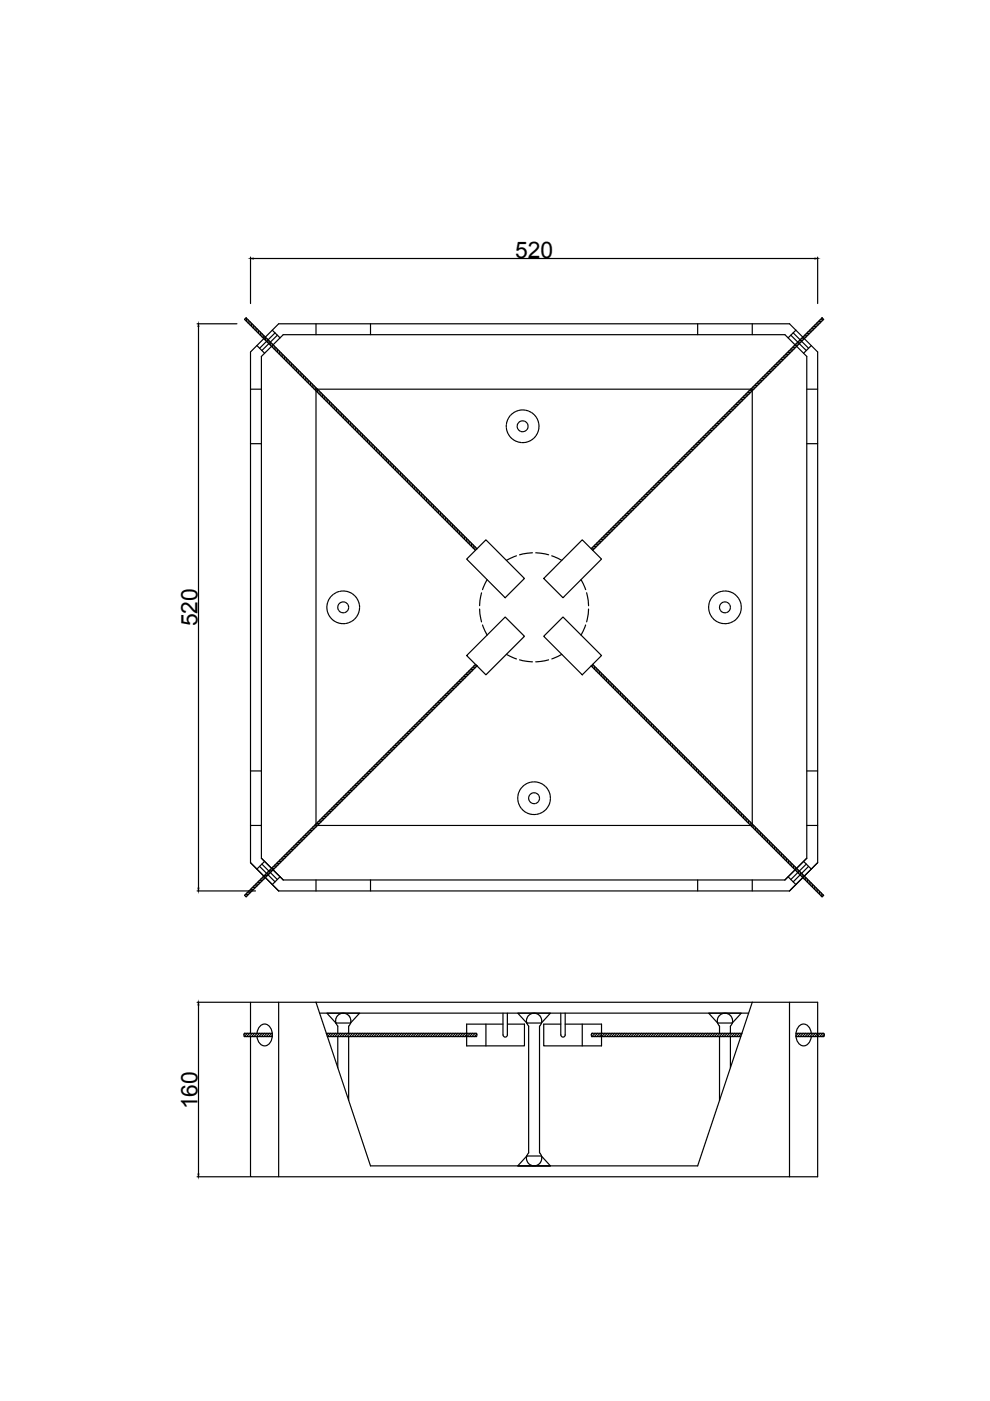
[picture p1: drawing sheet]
<svg xmlns="http://www.w3.org/2000/svg" width="210mm" height="297mm" viewBox="0 0 210 297" stroke-linecap="round" stroke-linejoin="round" font-family="sans-serif">
<defs><g id="words">
<g font-size="4.8">
<text x="109.2" y="54.6">520</text>
<text x="41.9" y="132.8" transform="rotate(-90 41.9 132.8)">520</text>
<text x="41.9" y="235.2" transform="rotate(-90 41.9 235.2)">160</text>
</g>
</g></defs>
<!-- layer: 0 -->
<g fill="none" stroke="#000" stroke-width=".25">
<path d="M53.1 54.5v9.9M53.7 54.8h119.1M173.4 54.5v9.9M41.8 68.7h8.4M42.1 69.2v119.1M51.9 67.7h.1M52.2 67.4v.7M52.6 67.8v.7M53 68.2v.6M53.3 68.5v.7M53.7 68.9v.7M54.1 69.3v.6"/>
<path d="M54.4 69.6v.7M54.5 73.3l1.6 1.6M54.8 70v.7M55.2 70.4v.6M55.4 75.6l4.7-4.6h106.3l4.7 4.6v106.4l-4.7 4.6h-106.3l-4.7-4.6zM55.5 70.7v.7M55.9 71.1v.7M56.3 71.5v.6M56.6 71.8v.7M57 72.2v.7M57.4 72.6v.6M57.7 70l1.7 1.6"/>
<path d="M57.7 72.9v.7M58.1 73.3v.7M58.3 70.6l-3.3 3.2M58.5 73.7v.6M58.8 71.1l-3.3 3.2M58.9 74.1v.6M59.1 68.7h108.3l6 5.9v108.3l-6 6h-108.3l-6-6v-108.3zM59.2 74.4v.7M59.6 74.8v.6M60 75.2v.6M60.3 75.5v.7M60.7 75.9v.6"/>
<path d="M61.1 76.3v.6M61.4 76.6v.7M61.8 77v.6M62.2 77.4v.6M62.5 77.7v.7M62.9 78.1v.6M63.3 78.5v.6M63.6 78.8v.7M64 79.2v.6M64.4 79.6v.6M64.7 79.9v.7M67 68.7v2.3"/>
<path d="M78.6 68.7v2.3M147.9 68.7v2.3M159.5 68.7v2.3M161.8 79.9h.6M162.2 79.5h.6M162.5 79.1h.7M162.9 78.8h.6M163.3 78.4h.6M163.6 78h.7M164 77.7h.6M164.4 77.3h.6M164.7 76.9h.7"/>
<path d="M165.1 76.6h.6M165.5 76.2h.6M165.8 75.8h.7M166.2 75.5h.6M166.6 75.1h.6M166.9 74.7h.7M167.3 74.4h.6M167.7 74h.6M167.7 71.1l3.2 3.2M168 73.6h.7M168.2 70.6l3.2 3.2M168.4 73.3h.6"/>
<path d="M168.7 70l-1.6 1.6M168.8 72.9h.6M169.1 72.5h.7M169.5 72.2h.6M169.9 71.8h.6M170.2 71.4h.7M170.6 71.1h.6M171 70.7h.6M171.3 70.3h.7M171.7 70h.6M172 73.3l-1.6 1.6M172.1 69.6h.6"/>
<path d="M172.4 69.2h.7M172.8 68.9h.6M173.2 68.5h.6M173.5 68.1h.7M173.9 67.8h.6M174.3 67.4h.1M53.1 82.5h2.3M53.1 94.1h2.3M65.1 80.3v.6M65.5 80.7v.6M65.8 81v.7M66.2 81.4v.6"/>
<path d="M66.6 81.8v.6M66.9 82.1v.7M67 82.5h92.5v92.5h-92.5zM67.3 82.5v.6M67.7 82.9v.6M68 83.2v.7M68.4 83.6v.7M68.8 84v.6M69.1 84.3v.7M69.5 84.7v.7M69.9 85.1v.6M70.2 85.4v.7"/>
<path d="M70.6 85.8v.7M71 86.2v.6M71.3 86.5v.7M71.7 86.9v.7M72.1 87.3v.6M72.4 87.6v.7M72.8 88v.7M73.2 88.4v.6M73.5 88.7v.7M73.9 89.1v.7M74.3 89.5v.6M74.6 89.8v.7"/>
<path d="M75 90.2v.7M75.4 90.6v.6M75.7 90.9v.7M76.1 91.3v.7M76.5 91.7v.6M76.8 92v.7M77.2 92.4v.7M77.6 92.8v.6M77.9 93.1v.7M78.3 93.5v.7M78.7 93.9v.6M79 94.2v.7"/>
<path d="M79.4 94.6v.7M79.8 95v.6M80.1 95.3v.7M80.5 95.7v.7M80.9 96.1v.6M81.2 96.4v.7M81.6 96.8v.7M82 97.2v.6M82.3 97.5v.7M82.7 97.9v.7M83.1 98.3v.6M83.4 98.7v.6"/>
<path d="M83.8 99v.7M84.2 99.4v.6M84.5 99.8v.6M107.4 90.1l-.1 .5M107.4 90.7l.1 .6M107.5 89.4l-.1 .5M107.5 91.4l.2 .6M107.8 88.7l-.2 .5M107.8 92.1l.3 .4M108.2 88.1l-.3 .5M108.2 92.7l.4 .3M108.7 87.7l-.4 .3"/>
<path d="M108.7 93.1l.5 .3M109.3 87.3l-.5 .3M109.3 93.5l.5 .2M109.7 90.4l.1 .5M109.9 89.7l-.2 .5M109.9 91.1l.4 .3M109.9 87l-.5 .2M109.9 93.7l.6 .1M110.5 89.3l-.5 .3M110.5 91.5h.5M110.6 89.2l.6 .1M110.6 86.9l-.5 .1"/>
<path d="M110.8 86.9l.5 .1M111.2 93.8h-.6M111.3 89.3l.4 .4M111.5 87l.5 .1M111.7 91.2l-.5 .3M111.8 89.8l.2 .6M111.9 93.7l-.6 .1M112 90.5l-.3 .5M112.1 87.2l.5 .2M112.5 93.4l-.5 .2M112.8 87.5l.4 .4M113.1 93l-.4 .3"/>
<path d="M113.3 88l.4 .4M113.6 92.5l-.4 .4M113.7 88.5l.3 .5M113.9 91.8l-.2 .5M114 89.1l.2 .6M114.2 91.2l-.2 .5M114.2 89.8l.1 .6M114.3 90.5l-.1 .6M142 99.7h.6M142.3 99.3h.7M142.7 99h.6M143.1 98.6h.6"/>
<path d="M143.4 98.2h.7M143.8 97.9h.6M144.2 97.5h.6M144.5 97.1h.7M144.9 96.8h.6M145.3 96.4h.6M145.6 96h.7M146 95.7h.6M146.4 95.3h.6M146.7 94.9h.7M147.1 94.6h.7M147.5 94.2h.6"/>
<path d="M147.8 93.8h.7M148.2 93.5h.7M148.6 93.1h.6M148.9 92.7h.7M149.3 92.4h.7M149.7 92h.6M150 91.6h.7M150.4 91.3h.7M150.8 90.9h.6M151.1 90.5h.7M151.5 90.2h.7M151.9 89.8h.6"/>
<path d="M152.2 89.4h.7M152.6 89.1h.7M153 88.7h.6M153.3 88.3h.7M153.7 88h.7M154.1 87.6h.6M154.4 87.2h.7M154.8 86.9h.7M155.2 86.5h.6M155.5 86.1h.7M155.9 85.8h.7M156.3 85.4h.6"/>
<path d="M156.6 85h.7M157 84.7h.7M157.4 84.3h.6M157.7 83.9h.7M158.1 83.6h.7M158.5 83.2h.6M158.8 82.8h.7M159.2 82.5h.7M159.6 82.1h.6M160 81.7h.6M160.3 81.4h.7M160.7 81h.6"/>
<path d="M161.1 80.6h.6M161.4 80.2h.7M171.1 82.5h2.3M171.1 94.1h2.3M84.9 100.1v.7M85.3 100.5v.6M85.6 100.9v.6M86 101.2v.7M86.4 101.6v.6M86.7 102v.6M87.1 102.3v.7M87.5 102.7v.6"/>
<path d="M87.8 103.1v.6M88.2 103.4v.7M88.6 103.8v.6M88.9 104.2v.6M89.3 104.5v.7M89.7 104.9v.6M90.1 105.3v.6M90.4 105.6v.7M90.8 106v.6M91.2 106.4v.6M91.5 106.7v.7M91.9 107.1v.6"/>
<path d="M92.3 107.5v.6M92.6 107.8v.7M93 108.2v.6M93.4 108.6v.6M93.7 108.9v.7M94.1 109.3v.6M94.5 109.7v.6M94.8 110v.7M95.2 110.4v.6M95.6 110.8v.6M95.9 111.1v.7M96.3 111.5v.6"/>
<path d="M96.7 111.9v.6M97 112.2v.7M97.4 112.6v.6M97.8 113v.6M98.1 113.3v.7M98.5 113.7v.6M98.9 114.1v.6M99.2 114.4v.7M99.6 114.8v.7M100 115.2v.6M100.3 115.5v.7M100.7 115.9v.7"/>
<path d="M101.1 116.3v.1M101.1 116.3l-48.9-48.9-.4 .3 49 49M103 114.5l8.2 8.1-4.1 4.1-8.2-8.2zM109.5 117.8l-2.1 1M112.9 117.2l-2.7 .4M113.6 117.2l2.7 .4M117 117.8l2.1 1M123.5 114.5l4 4-8.1 8.2-4.1-4.1zM125.3 116.3l49-48.9 .3 .3-48.9 49M125.4 116.2h.7M125.6 116.6h.1M125.8 115.9h.7"/>
<path d="M126.2 115.5h.6M126.5 115.1h.7M126.9 114.8h.7M127.3 114.4h.6M127.6 114h.7M128 113.7h.7M128.4 113.3h.6M128.7 112.9h.7M129.1 112.6h.7M129.5 112.2h.6M129.8 111.8h.7M130.2 111.5h.7"/>
<path d="M130.6 111.1h.6M130.9 110.7h.7M131.3 110.4h.7M131.7 110h.6M132 109.6h.7M132.4 109.3h.7M132.8 108.9h.6M133.1 108.5h.7M133.5 108.2h.7M133.9 107.8h.6M134.2 107.4h.7M134.6 107.1h.7"/>
<path d="M135 106.7h.6M135.3 106.3h.7M135.7 105.9h.7M136.1 105.6h.6M136.5 105.2h.6M136.8 104.8h.7M137.2 104.5h.6M137.6 104.1h.6M137.9 103.7h.7M138.3 103.4h.6M138.7 103h.6M139 102.6h.7"/>
<path d="M139.4 102.3h.6M139.8 101.9h.6M140.1 101.5h.7M140.5 101.2h.6M140.9 100.8h.6M141.2 100.4h.7M141.6 100.1h.6M69.3 128.4v.6M69.3 129.1l.1 .6M69.5 127.7l-.2 .6M69.5 129.8l.2 .5M69.7 127.1l-.2 .5"/>
<path d="M69.8 130.5l.3 .4M70.1 126.5l-.3 .5M70.2 131l.4 .4M70.6 126l-.4 .4M70.7 131.5l.4 .3M71.2 125.7l-.4 .2M71.3 131.9l.5 .2M71.6 128.8l.2 .5M71.8 128.1l-.2 .5M71.8 129.5l.5 .3M71.9 125.4l-.5 .2M71.9 132.1l.6 .1"/>
<path d="M72.4 127.7l-.5 .3M72.4 129.9h.6M72.5 127.6l.6 .1M72.6 125.3l-.6 .1M72.6 132.2h.6M72.7 125.3l.6 .1M73.3 127.7l.4 .4M73.4 125.4l.6 .1M73.6 129.5l-.5 .4M73.8 128.2l.1 .6M73.9 132.1l-.6 .1M73.9 128.9l-.2 .5"/>
<path d="M74.1 125.6l.5 .2M74.5 131.8l-.5 .2M74.7 125.9l.4 .4M75.1 131.4l-.5 .3M75.3 126.4l.3 .4M75.6 130.8l-.4 .5M75.7 126.9l.3 .5M75.9 130.2l-.3 .5M76 127.5l.2 .6M76.1 129.6l-.1 .5M76.2 128.2v.6M76.2 128.9v.5"/>
<path d="M101.7 129.1l.4 2.8M102.1 125.7l-.4 2.7M102.3 132.5l1 2.1M103.3 122.9l-1 2.1M107.1 130.8l4.1 4.1-8.2 8.2-4.1-4.1zM107.4 138.7l2.1 1M110.2 139.9l2.7 .4M116.3 139.9l-2.7 .4M119.1 138.7l-2.1 1M119.4 130.8l8.1 8.2-4 4.1-8.2-8.2zM123.2 122.9l1 2.1M124.2 132.5l-1 2.1"/>
<path d="M124.4 125.7l.4 2.7M124.8 129.1l-.4 2.8M150.3 128.4l-.1 .6M150.3 129.1l.1 .6M150.4 127.7l-.1 .6M150.4 129.8l.2 .5M150.7 127.1l-.3 .5M150.7 130.5l.3 .4M151.1 126.5l-.4 .5M151.1 131l.4 .4M151.6 126l-.4 .4M151.6 131.5l.5 .3"/>
<path d="M152.2 125.7l-.5 .2M152.2 131.9l.5 .2M152.6 128.8l.1 .5M152.8 128.1l-.2 .5M152.8 129.5l.4 .3M152.8 125.4l-.5 .2M152.9 132.1l.5 .1M153.3 127.7l-.4 .3M153.4 129.9h.5M153.5 127.6l.6 .1M153.5 125.3l-.5 .1M153.6 132.2h.5"/>
<path d="M153.7 125.3l.5 .1M154.2 127.7l.4 .4M154.4 125.4l.5 .1M154.5 129.5l-.4 .4M154.7 128.2l.2 .6M154.8 132.1l-.6 .1M154.8 128.9l-.1 .5M155 125.6l.5 .2M155.4 131.8l-.5 .2M155.6 125.9l.5 .4M156 131.4l-.4 .3M156.2 126.4l.4 .4"/>
<path d="M156.5 130.8l-.4 .5M156.6 126.9l.3 .5M156.8 130.2l-.2 .5M156.9 127.5l.2 .6M157.1 129.6l-.2 .5M157.1 128.2l.1 .6M157.2 128.9l-.1 .5M81.8 159.9h.6M82.1 159.6h.7M82.5 159.2h.6M82.9 158.8h.6M83.2 158.5h.7"/>
<path d="M83.6 158.1h.7M84 157.7h.6M84.3 157.4h.7M84.7 157h.7M85.1 156.6h.6M85.4 156.3h.7M85.8 155.9h.7M86.2 155.5h.6M86.5 155.1h.7M86.9 154.8h.7M87.3 154.4h.6M87.6 154h.7"/>
<path d="M88 153.7h.7M88.4 153.3h.6M88.7 152.9h.7M89.1 152.6h.7M89.5 152.2h.6M89.8 151.8h.7M90.2 151.5h.7M90.6 151.1h.6M90.9 150.7h.7M91.3 150.4h.7M91.7 150h.6M92 149.6h.7"/>
<path d="M92.4 149.3h.7M92.8 148.9h.6M93.1 148.5h.7M93.5 148.2h.7M93.9 147.8h.6M94.2 147.4h.7M94.6 147.1h.7M95 146.7h.6M95.3 146.3h.7M95.7 146h.7M96.1 145.6h.6M96.4 145.2h.7"/>
<path d="M96.8 144.9h.7M97.2 144.5h.6M97.5 144.1h.7M97.9 143.8h.7M98.3 143.4h.6M98.6 143h.7M99 142.7h.7M99.4 142.3h.6M99.7 141.9h.7M100.1 141.6h.7M100.5 141.2h.6M100.8 140.9l.3 .3-48.9 48.9-.4-.3z"/>
<path d="M125.3 141.2l49 48.9 .3-.3-48.9-48.9v.6M126 141.2v.7M126.4 141.6v.7M126.8 142v.6M127.1 142.3v.7M127.5 142.7v.7M127.9 143.1v.6M128.2 143.4v.7M128.6 143.8v.7M129 144.2v.6M129.3 144.5v.7M129.7 144.9v.7"/>
<path d="M130.1 145.3v.6M130.4 145.6v.7M130.8 146v.7M131.2 146.4v.6M131.5 146.7v.7M131.9 147.1v.7M132.3 147.5v.6M132.6 147.9v.6M133 148.2v.7M133.4 148.6v.6M133.7 149v.6M134.1 149.3v.7"/>
<path d="M134.5 149.7v.6M134.8 150.1v.6M135.2 150.4v.7M135.6 150.8v.6M135.9 151.2v.6M136.3 151.5v.7M136.7 151.9v.6M137 152.3v.6M137.4 152.6v.7M137.8 153v.6M138.1 153.4v.6M138.5 153.7v.7"/>
<path d="M138.9 154.1v.6M139.2 154.5v.6M139.6 154.8v.7M140 155.2v.6M140.3 155.6v.6M140.7 155.9v.7M141.1 156.3v.6M141.5 156.7v.6M141.8 157v.7M142.2 157.4v.6M142.6 157.8v.6M142.9 158.1v.7"/>
<path d="M143.3 158.5v.6M143.7 158.9v.6M144 159.2v.7M144.4 159.6v.6M144.8 160v.6M53.1 175h2.3M53.1 163.5h2.3M61.9 179.8h.7M62.3 179.4h.7M62.7 179h.6M63 178.6h.7M63.4 178.3h.7"/>
<path d="M63.8 177.9h.6M64.1 177.5h.7M64.5 177.2h.7M64.9 176.8h.6M65.2 176.4h.7M65.6 176.1h.7M66 175.7h.6M66.3 175.3h.7M66.7 175h.7M67.1 174.6h.6M67.4 174.2h.7M67.8 173.9h.7"/>
<path d="M68.2 173.5h.6M68.5 173.1h.7M68.9 172.8h.7M69.3 172.4h.6M69.6 172h.7M70 171.7h.7M70.4 171.3h.6M70.7 170.9h.7M71.1 170.6h.7M71.5 170.2h.6M71.8 169.8h.7M72.2 169.5h.7"/>
<path d="M72.6 169.1h.6M72.9 168.7h.7M73.3 168.4h.7M73.7 168h.6M74 167.6h.7M74.4 167.3h.7M74.8 166.9h.6M75.1 166.5h.7M75.5 166.2h.7M75.9 165.8h.6M76.2 165.4h.7M76.6 165.1h.7"/>
<path d="M77 164.7h.6M77.4 164.3h.6M77.7 164h.7M78.1 163.6h.6M78.5 163.2h.6M78.8 162.9h.7M79.2 162.5h.6M79.6 162.1h.6M79.9 161.8h.7M80.3 161.4h.6M80.7 161h.6M81 160.7h.7"/>
<path d="M81.4 160.3h.6M109.8 168.9v.6M109.8 169.6l.1 .5M109.9 168.2l-.1 .5M109.9 170.3l.3 .5M110.2 167.6l-.2 .5M110.2 170.9l.3 .5M110.6 167l-.3 .4M110.6 171.5l.4 .4M111.1 166.5l-.4 .4M111.1 172l.5 .3M111.7 166.1l-.5 .3"/>
<path d="M111.7 172.3l.6 .3M112.1 169.2l.1 .6M112.3 168.6l-.2 .5M112.3 169.9l.5 .4M112.4 165.9l-.6 .2M112.4 172.6l.5 .1M112.9 168.1l-.5 .4M112.9 170.3l.6 .1M113 168.1h.6M113.1 165.8h-.6M113.2 165.8h.6M113.6 172.7h-.5"/>
<path d="M113.7 168.2l.5 .4M113.9 165.8l.5 .2M114.1 170l-.5 .3M114.2 168.7l.2 .5M114.3 172.5l-.5 .2M114.4 169.4l-.2 .5M114.6 166l.5 .3M115 172.2l-.5 .3M115.2 166.4l.4 .3M115.5 171.8l-.4 .4M115.7 166.8l.4 .4M116 171.3l-.4 .4"/>
<path d="M116.1 167.4l.3 .5M116.4 170.7l-.3 .5M116.5 168l.1 .5M116.6 170.1l-.2 .5M116.7 168.7v.5M116.7 169.4l-.1 .5M145.1 160.3v.7M145.5 160.7v.6M145.9 161.1v.6M146.2 161.4v.7M146.6 161.8v.6M147 162.2v.6"/>
<path d="M147.3 162.5v.7M147.7 162.9v.7M148.1 163.3v.6M148.4 163.6v.7M148.8 164v.7M149.2 164.4v.6M149.5 164.7v.7M149.9 165.1v.7M150.3 165.5v.6M150.6 165.8v.7M151 166.2v.7M151.4 166.6v.6"/>
<path d="M151.7 166.9v.7M152.1 167.3v.7M152.5 167.7v.6M152.8 168v.7M153.2 168.4v.7M153.6 168.8v.6M153.9 169.1v.7M154.3 169.5v.7M154.7 169.9v.6M155 170.2v.7M155.4 170.6v.7M155.8 171v.6"/>
<path d="M156.1 171.3v.7M156.5 171.7v.7M156.9 172.1v.6M157.2 172.5v.6M157.6 172.8v.7M158 173.2v.6M158.3 173.6v.6M158.7 173.9v.7M159.1 174.3v.6M159.4 174.7v.6M159.8 175v.7M160.2 175.4v.6"/>
<path d="M160.5 175.8v.6M160.9 176.1v.7M161.3 176.5v.6M161.6 176.9v.6M162 177.2v.7M162.4 177.6v.6M162.7 178v.6M163.1 178.3v.7M163.5 178.7v.6M163.8 179.1v.6M164.2 179.4v.7M164.6 179.8v.6"/>
<path d="M171.1 175h2.3M171.1 163.5h2.3M41.8 188.9h12.4M52 189.7h.7M52.1 190h.2M52.4 189.3h.7M53.1 188.6h.7M53.5 188.2h.7M53.9 187.8h.6M54.2 187.5h.7M54.6 187.1h.7M55 186.7h.6"/>
<path d="M55 183.7l3.3 3.3M55.3 186.4h.7M55.5 183.2l3.3 3.3M55.7 186h.7M56.1 185.6h.6M56.1 182.6l-1.6 1.7M56.4 185.3h.7M56.8 184.9h.7M57.2 184.5h.6M57.5 184.2h.7M57.9 183.8h.7M58.3 183.4h.6"/>
<path d="M58.6 183.1h.7M59 182.7h.7M59.4 182.3h.6M59.4 185.9l-1.7 1.6M59.7 182h.7M60.1 181.6h.7M60.5 181.2h.6M60.8 180.9h.7M61.2 180.5h.7M61.6 180.1h.6M67 186.6v2.3M78.6 186.6v2.3"/>
<path d="M147.9 186.6v2.3M159.5 186.6v2.3M165 180.2v.6M165.3 180.5v.7M165.7 180.9v.6M166.1 181.3v.6M166.4 181.6v.7M166.8 182v.6M167.1 185.9l1.6 1.6M167.2 182.4v.6M167.5 182.7v.7M167.9 183.1v.6"/>
<path d="M168.3 183.5v.6M168.6 183.8v.7M169 184.2v.6M169.4 184.6v.6M169.7 184.9v.7M170.1 185.3v.6M170.4 182.6l1.6 1.7M170.5 185.7v.6M170.8 186v.7M170.9 183.2l-3.2 3.3M171.2 186.4v.6M171.4 183.7l-3.2 3.3"/>
<path d="M171.6 186.8v.6M171.9 187.1v.7M172.3 187.5v.7M172.7 187.9v.6M173 188.2v.7M173.4 188.6v.7M173.8 189v.6M174.1 189.3v.7M174.5 189.7v.3M41.8 212.5h11.2M42.1 213.1v35.8M51.9 219.1l-.2 .2"/>
<path d="M52.5 219.1l-.7 .7M53 219.1l-.7 .7M53.1 219.1v-6.6h120.3v37h-120.3v-29.7M53.5 219.1l-.7 .7M54 219.1l-.7 .7M54.5 219.1a1.75 1.75 0 0 1 2.1-1.9 2.72 2.72 0 0 1 0 4.4 1.54 1.54 0 0 1-2-1.3l-.1-.5M54.5 219.1l-.7 .7M55 219.1l-.6 .7M55.6 219.1l-.7 .7M56.1 219.1l-.7 .7M56.6 219.1l-.7 .7M57.1 219.1l-.7 .7"/>
<path d="M57.6 219.1l-.7 .7M57.7 219.1h-5.8l-.2 .3 .2 .4h5.8M57.7 219.5l-.2 .3M59.1 212.5v37M67 212.5l11.6 34.7h69.3l11.6-34.7M67.8 214.8h90.9M69.2 219.1h31.8l.1 .3-.1 .4h-31.6l.7-.7M69.6 219.1l-.3 .3M70.6 219.1l-.7 .7M71.1 219.1l-.7 .7M71.2 216.4v.2M71.2 216.7v.2"/>
<path d="M71.2 216.9l-1.9-2.1h6.9l-1.9 2.1M71.2 216v.3M71.2 216.9h3.1M71.2 216.9l.4 .7v1.5M71.3 215.7l-.1 .2M71.5 215.4l-.1 .2M71.6 219.8v6.6M71.7 219.1l-.7 .7M71.8 215.2l-.2 .2M72.1 215l-.3 .1M72.2 219.1l-.7 .7M72.4 214.9l-.3 .1"/>
<path d="M72.7 219.1l-.7 .7M72.7 214.8h-.2M72.8 214.8h.3M73.1 214.9l.3 .1M73.2 219.1l-.7 .7M73.5 215l.2 .1M73.7 219.1l-.6 .7M73.8 215.2l.2 .2M73.9 219.8v13.5M74 215.4l.2 .2M74.2 215.7l.1 .2M74.3 219.1l-.7 .7"/>
<path d="M74.3 216l.1 .3M74.3 216.9l-.4 .7v1.5M74.4 216.7l-.1 .2M74.4 216.4v.2M74.8 219.1l-.7 .7M75.3 219.1l-.7 .7M75.8 219.1l-.7 .7M76.3 219.1l-.7 .7M76.8 219.1l-.6 .7M77.4 219.1l-.7 .7M77.9 219.1l-.7 .7M78.4 219.1l-.7 .7"/>
<path d="M78.9 219.1l-.7 .7M79.4 219.1l-.7 .7M80 219.1l-.7 .7M80.5 219.1l-.7 .7M81 219.1l-.7 .7M81.5 219.1l-.7 .7M82 219.1l-.6 .7M82.6 219.1l-.7 .7M83.1 219.1l-.7 .7M83.6 219.1l-.7 .7M84.1 219.1l-.7 .7M84.6 219.1l-.6 .7"/>
<path d="M85.2 219.1l-.7 .7M85.7 219.1l-.7 .7M86.2 219.1l-.7 .7M86.7 219.1l-.7 .7M87.2 219.1l-.7 .7M87.8 219.1l-.7 .7M88.3 219.1l-.7 .7M88.8 219.1l-.7 .7M89.3 219.1l-.7 .7M89.8 219.1l-.7 .7M90.3 219.1l-.7 .7M90.9 219.1l-.7 .7"/>
<path d="M91.4 219.1l-.7 .7M91.9 219.1l-.7 .7M92.4 219.1l-.7 .7M92.9 219.1l-.6 .7M93.5 219.1l-.7 .7M94 219.1l-.7 .7M94.5 219.1l-.7 .7M95 219.1l-.7 .7M95.5 219.1l-.6 .7M96.1 219.1l-.7 .7M96.6 219.1l-.7 .7M97.1 219.1l-.7 .7"/>
<path d="M97.6 219.1l-.7 .7M98.1 219.1l-.7 .7M98.7 219.1l-.7 .7M99.2 219.1l-.7 .7M99.7 219.1l-.7 .7M100.2 219.1l-.7 .7M100.7 219.1l-.7 .7M101.1 219.3l-.5 .5M103 217.1v4.6M106.6 217.1h-7.7v4.6h12.3v-4.6h-3.6M106.6 214.8l.1 4.6a.46 .46 0 0 0 .4 .5 .46 .46 0 0 0 .5-.5v-4.6M111.6 216.4v.2"/>
<path d="M111.7 216.7v.2M111.7 216.9l-1.9-2.1h6.9l-1.9 2.1M111.7 216l-.1 .3M111.7 216.9h3.1M111.7 216.9l.4 .7v26.8M111.8 215.7l-.1 .2M112 215.4l-.2 .2M112.2 215.2l-.2 .2M112.5 215l-.2 .1M112.8 214.9l-.2 .1M113.2 214.8h-.3M113.3 214.8h.2"/>
<path d="M113.6 214.9l.3 .1M113.9 215l.3 .1M114.2 215.2l.2 .2M114.4 217.6v26.8M114.5 215.4l.1 .2M114.7 215.7l.1 .2M114.8 216l.1 .3M114.8 216.9l-.4 .7M114.8 216.7v.2M114.9 216.4l-.1 .2M118.9 217.1h-3.6v4.6h12.2v-4.6h-7.7M118.9 214.8v4.6"/>
<path d="M119.8 214.8v4.6a.46 .46 0 0 1-.4 .5 .46 .46 0 0 1-.5-.5M123.5 217.1v4.6M125.7 219.1l-.3 .3M126.2 219.1l-.7 .7M126.7 219.1l-.7 .7M127.2 219.1l-.7 .7M127.7 219.1l-.7 .7M128.3 219.1l-.7 .7M128.8 219.1l-.7 .7M129.3 219.1l-.7 .7M129.8 219.1l-.7 .7M130.3 219.1l-.7 .7"/>
<path d="M130.8 219.1l-.6 .7M131.4 219.1l-.7 .7M131.9 219.1l-.7 .7M132.4 219.1l-.7 .7M132.9 219.1l-.7 .7M133.4 219.1l-.7 .7M134 219.1l-.7 .7M134.5 219.1l-.7 .7M135 219.1l-.7 .7M135.5 219.1l-.7 .7M136 219.1l-.7 .7M136.6 219.1l-.7 .7"/>
<path d="M137.1 219.1l-.7 .7M137.6 219.1l-.7 .7M138.1 219.1l-.7 .7M138.6 219.1l-.7 .7M139.2 219.1l-.7 .7M139.7 219.1l-.7 .7M140.2 219.1l-.7 .7M140.7 219.1l-.7 .7M141.2 219.1l-.7 .7M141.7 219.1l-.6 .7M142.3 219.1l-.7 .7M142.8 219.1l-.7 .7"/>
<path d="M143.3 219.1l-.7 .7M143.8 219.1l-.7 .7M144.3 219.1l-.7 .7M144.9 219.1l-.7 .7M145.4 219.1l-.7 .7M145.9 219.1l-.7 .7M146.4 219.1l-.7 .7M146.9 219.1l-.7 .7M147.5 219.1l-.7 .7M148 219.1l-.7 .7M148.5 219.1l-.7 .7M149 219.1l-.7 .7"/>
<path d="M149.5 219.1l-.6 .7M150.1 219.1l-.7 .7M150.6 219.1l-.7 .7M151.1 219.1l-.7 .7M151.6 219.1l-.7 .7M152.1 216.4v.2M152.1 216.7l.1 .2M152.1 219.1l-.7 .7M152.2 216.9l-2-2.1h7l-1.9 2.1M152.2 216l-.1 .3M152.2 216.9h3.1M152.2 216.9l.4 .7v1.5"/>
<path d="M152.3 215.7l-.1 .2M152.4 215.4l-.1 .2M152.6 219.8v13.5M152.7 219.1l-.7 .7M152.7 215.2l-.2 .2M153 215l-.2 .1M153.2 219.1l-.7 .7M153.3 214.9l-.2 .1M153.7 214.8h-.3M153.7 219.1l-.7 .7M153.7 214.8h.3M154.1 214.9l.2 .1"/>
<path d="M154.2 219.1l-.7 .7M154.4 215l.5 .4M154.7 219.1l-.7 .7M154.9 219.8v6.6M154.9 215.4l.2 .2M155.1 215.7l.1 .2M155.2 219.1l-.7 .7M155.3 216.9l-.4 .7v1.5M155.3 216v.3M155.3 216.7v.2M155.3 216.4v.2M155.8 219.1l-.7 .7"/>
<path d="M156.3 219.1l-.7 .7M156.8 219.1l-.7 .7M157.3 219.1l-.7 .7M157.3 219.1h-31.8l-.1 .3 .1 .4h31.6M167.4 212.5v37M168.7 219.1h5.9l.2 .3-.2 .4h-5.9M169.3 219.1l-.6 .5M169.8 219.1l-.7 .7M170.3 219.1l-.7 .7M170.8 219.1l-.7 .7M171.4 219.1l-.7 .7M171.9 219.1l-.7 .7"/>
<path d="M172 219.1a1.75 1.75 0 0 0-2.1-1.9 2.72 2.72 0 0 0 0 4.4 1.54 1.54 0 0 0 2-1.3l.1-.5M172.4 219.1l-.7 .7M172.9 219.1l-.7 .7M173.4 219.1l-.7 .7M173.9 219.1l-.7 .7M174.5 219.1l-.7 .7M174.8 219.3l-.5 .5M41.8 249.5h11.2M109.8 247.2h6.9M111.6 245.7l.1 .3M111.6 245.4v.2M111.7 245.1l-1.9 2.1h6.9l-1.9-2.1"/>
<path d="M111.7 245.1h3.1M111.7 245.1l-.1 .2M111.7 246l.1 .3M111.8 246.4l.2 .2M112 246.7l.3 .2M112.1 244.4l-.4 .7M112.3 246.9l.3 .1M112.6 247l.3 .1M112.9 247.1l.3 .1M113.5 247.1l-.2 .1M113.9 247l-.3 .1M114.2 246.9l-.3 .1"/>
<path d="M114.4 244.4l.4 .7M114.4 246.6l-.2 .2M114.6 246.4l-.1 .2M114.8 246l-.1 .3M114.8 245.1v.2M114.8 245.4l.1 .2M114.9 245.7l-.1 .3"/>
</g>
<path d="M53.1 54.8l.6-.1v.2zM172.8 54.7l.6 .1-.6 .1zM42.1 68.7l.1 .5h-.2zM42 188.3h.2l-.1 .6zM42.1 212.5l.1 .6h-.2zM42 248.9h.2l-.1 .6z" fill="#000" stroke="#000" stroke-width=".21"/>
<use href="#words"/>
</svg>
